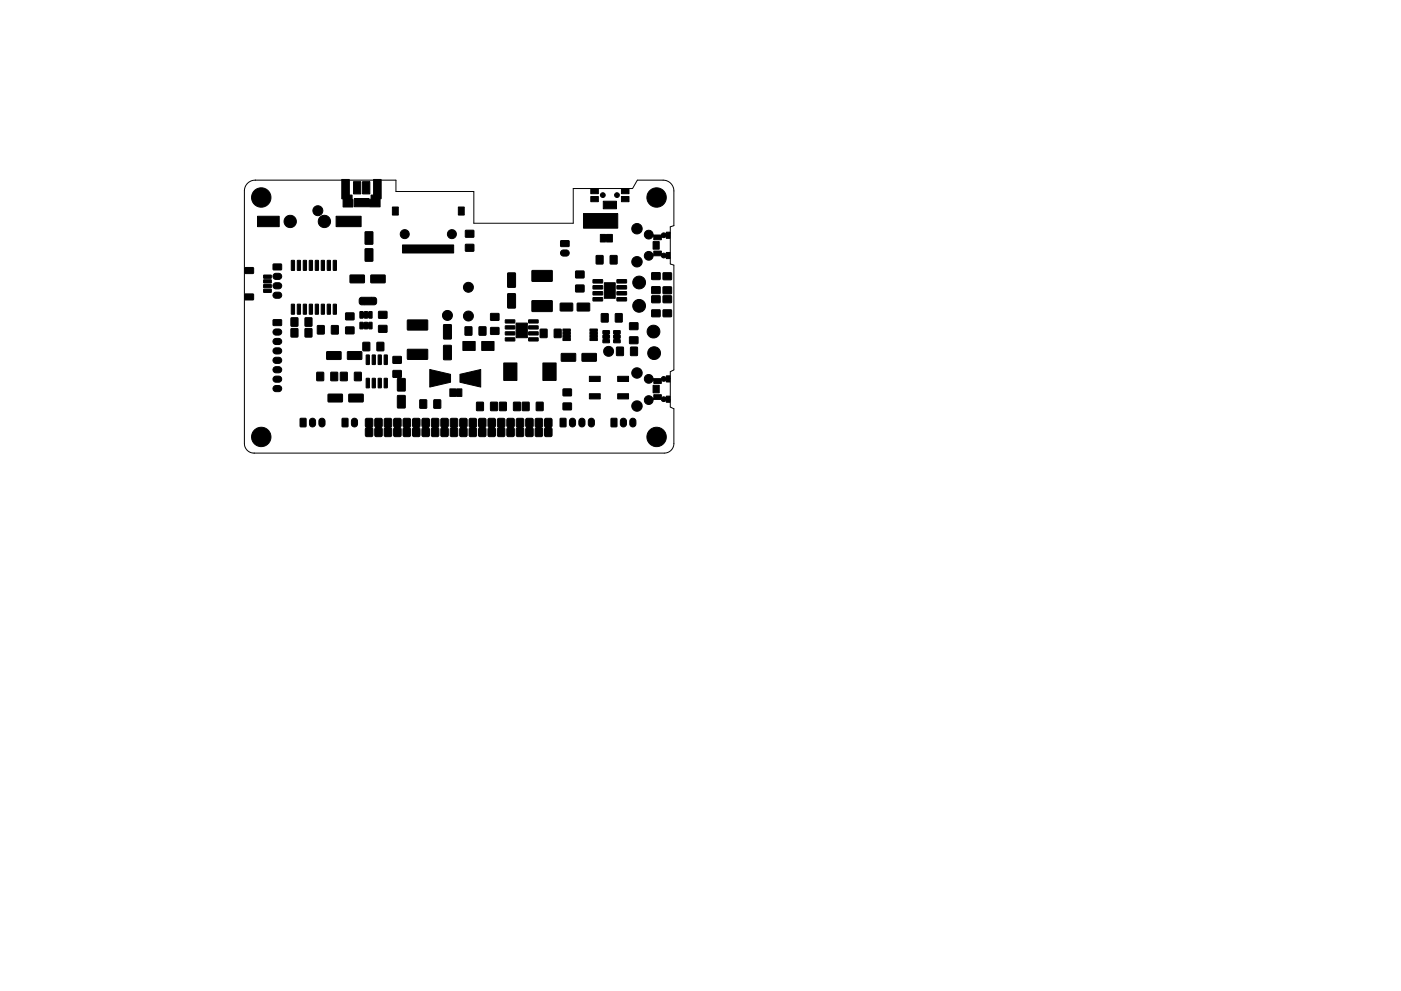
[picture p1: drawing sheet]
<svg xmlns="http://www.w3.org/2000/svg" width="297mm" height="210mm" viewBox="0 0 297 210" stroke-linecap="round" stroke-linejoin="round" font-family="sans-serif">
<path d="M52.5 38.9l.6-.5 1-.2h29.8v2.4h16.6v6.8h21v-7.4h12.6l1-1.8h5.5a2.29 2.29 0 0 1 2.3 2.3v7.4l-.8 .2v7.9l.8 .3v22.2l-.8 .4v7.5l.8 .3v7.4a2.03 2.03 0 0 1-2.1 2h-87a2.03 2.03 0 0 1-2-2v-53.6l.2-1z" fill="none" stroke="#000" stroke-width=".21"/>
<g fill="#000" stroke="#000" stroke-width=".21">
<path d="M51.9 56.8h1.8v1.2h-1.7zM55.9 59.4h1.6v.6h-1.5zM55.9 58.4h1.6v.6h-1.5zM58.1 60.2l.3-.2h.7a.65 .65 0 0 1 .6 .6 .65 .65 0 0 1-.6 .7h-.6a.65 .65 0 0 1-.6-.4 .65 .65 0 0 1 .2-.7zM58.1 58.2l.3-.2h.7a.65 .65 0 0 1 .6 .6 .65 .65 0 0 1-.6 .7h-.6a.65 .65 0 0 1-.6-.4 .65 .65 0 0 1 .2-.7zM54.6 45.9h4.6v2.2h-4.6zM57.9 56h1.7l.1 1.2-1.7 .1zM61.8 55.3h.7l-.1 2.1-.6-.1zM63.1 55.3h.6l-.1 2.1-.6-.1zM64.3 55.3h.7l-.1 2.1-.6-.1zM65.6 55.3h.7l-.1 2.1-.6-.1zM66.9 55.3h.6l-.1 2.1-.6-.1z"/>
<path d="M68.1 55.3h.7l-.1 2.1-.6-.1zM69.4 55.3h.7l-.1 2.1-.6-.1zM70.7 55.3h.6v2.1l-.7-.1zM72.5 38.1h1.6v3.2l.5 .1 .1 .8 .1 .1v1.6h-2.1v-1.6l-.2-.1zM75 38.5h1.5v2.6h-1.5zM71.3 45.9h5.3v2.2h-5.3zM74.2 58.4l3-.1 .1 1.6-3 .1zM76.9 38.5h1.5v2.6h-1.5zM77.4 52.8h1.7l-.1 2.6h-1.6zM77.4 49.2h1.7l-.1 2.6h-1.6zM75.1 42.1h3.1l.1 .2h.3l.1-.9 .5-.1v-3.2h1.6v4.1l-.2 .1v1.6h-5.5zM78.6 58.4l3-.1 .1 1.6-3 .1z"/>
<path d="M83.2 43.9h1.2v1.7h-1.2zM85.3 52h10.9v1.7h-10.9zM97.2 43.9h1.2v1.7h-1.2zM98.7 51.9l1.7-.1 .1 1.5h-1.8zM98.7 48.9h1.7l.1 1.4h-1.8zM107.7 57.9l1.6 .1-.1 3-1.6-.1zM112.8 57.4h4.2l.1 2.2-4.2 .1zM119 53.2l.4-.2h.7a.65 .65 0 0 1 .6 .7 .65 .65 0 0 1-.6 .6h-.6a.65 .65 0 0 1-.6-.4 .65 .65 0 0 1 .1-.7zM118.9 51.1h1.7l.1 1.1-1.8 .1zM122.1 57.5h1.7v1.4l-1.7 .1zM125.3 41.7h1.6v1.1h-1.6zM125.3 40h1.6v1.1h-1.6z"/>
<path d="M125.7 59.3h2l.1 .7-2 .1zM126.4 54.2l1.5 .1-.1 1.7h-1.4zM127.3 49.8l2.5-.1v1.6h-2.5zM127.9 42.7h2.8v1.6h-2.8zM129.4 54.2l1.4 .1v1.7h-1.4zM123.7 45.3h7.3v3.1h-7.3zM130.8 59.3h2v.7l-1.9 .1zM131.8 41.7h1.6v1.1h-1.6zM131.8 40h1.6v1.1h-1.6zM136.8 49.2a1.05 1.05 0 0 1 1.8 .7h1.5a.71 .71 0 0 1 1.1-.4l.1-.2h.8v1.3h-.8l-.1-.3-.4 .1-.5-.1-.1 .6h-1.6l-.1-.8a.96 .96 0 0 1-1.4 .5 .96 .96 0 0 1-.3-1.4zM138.5 51.3h1.3v1.6h-1.3zM138.2 57.9l1.7-.1 .1 1.5h-1.8z"/>
<path d="M136.8 53.7a1.2 1.2 0 0 1 1.7 .2l.1-.6h1.6l.1 .5 .5-.1 .4 .2 .1-.3h.8v1.3h-.8l-.1-.3a.67 .67 0 0 1-1.1-.3h-1.5a.96 .96 0 0 1-1.3 .8 .96 .96 0 0 1-.5-1.4zM140.6 57.9h1.7l.1 1.4h-1.8zM51.9 62.4h1.8v1.2h-1.7zM55.9 61.4h1.6v.6h-1.5zM55.9 60.4h1.6v.6h-1.5zM58.1 72l.3-.2h.7a.65 .65 0 0 1 .6 .6 .65 .65 0 0 1-.6 .7h-.6a.65 .65 0 0 1-.6-.4 .65 .65 0 0 1 .2-.7zM58.1 70l.3-.2h.7a.65 .65 0 0 1 .6 .6 .65 .65 0 0 1-.6 .7h-.6a.65 .65 0 0 1-.6-.4 .65 .65 0 0 1 .2-.7zM58.1 80l.3-.2h.7a.65 .65 0 0 1 .6 .6 .65 .65 0 0 1-.6 .7h-.6a.65 .65 0 0 1-.6-.4 .65 .65 0 0 1 .2-.7zM58.1 78l.3-.2h.7a.65 .65 0 0 1 .6 .6 .65 .65 0 0 1-.6 .7h-.6a.65 .65 0 0 1-.6-.4 .65 .65 0 0 1 .2-.7zM58.1 76l.3-.2h.7a.65 .65 0 0 1 .6 .6 .65 .65 0 0 1-.6 .7h-.6a.65 .65 0 0 1-.6-.4 .65 .65 0 0 1 .2-.7zM58.1 74l.3-.2h.7a.65 .65 0 0 1 .6 .6 .65 .65 0 0 1-.6 .7h-.6a.65 .65 0 0 1-.6-.4 .65 .65 0 0 1 .2-.7zM58.1 62.2l.3-.2h.7a.65 .65 0 0 1 .6 .6 .65 .65 0 0 1-.6 .7h-.6a.65 .65 0 0 1-.6-.4 .65 .65 0 0 1 .2-.7z"/>
<path d="M57.9 67.9l1.7-.1 .1 1.2-1.7 .1zM61.8 64.6h.7l-.1 2.1-.6-.1zM61.7 69.7l1.5 .1-.1 1.7-1.4-.1zM61.7 67.4l1.5 .1-.1 1.7h-1.4zM63.1 64.6h.6l-.1 2.1-.6-.1zM64.3 64.6h.7l-.1 2.1-.6-.1zM64.7 69.7l1.4 .1v1.7l-1.4-.1zM64.7 67.4l1.4 .1v1.7h-1.4zM65.6 64.6h.7l-.1 2.1-.6-.1zM66.9 64.6h.6l-.1 2.1-.6-.1zM67.2 79h1.4v1.8l-1.4-.1zM67.3 69.1h1.4v1.8l-1.4-.1z"/>
<path d="M68.1 64.6h.7l-.1 2.1-.6-.1zM69.4 64.6h.7l-.1 2.1-.6-.1zM70.7 64.6h.6v2.1l-.7-.1zM70.2 79h1.4l-.1 1.8-1.4-.1zM70.3 69.1h1.4v1.8l-1.4-.1zM69.3 74.6h2.9l.1 1.6-3 .1zM72.2 79h1.4v1.8l-1.4-.1zM73.3 69.4h1.7l.1 1.4h-1.8zM73.3 66.4h1.7l.1 1.4-1.8 .1zM75.2 79h1.4v1.8l-1.5-.1zM73.7 74.6h2.9l.1 1.6-3 .1zM76.3 68.4h.6l.2 .2 .2-.2h.6l.2 .2 .2-.2h.5l.1 1.3-.6 .1-.2-.2-.2 .2h-.5l-.3-.2-.2 .2h-.5z"/>
<path d="M76.3 66.1h.6l.2 .2 .2-.2h.6l.2 .2 .2-.2h.5l.1 1.3-.6 .1-.2-.2-.2 .2h-.5l-.3-.2-.2 .2h-.5zM76.3 63.3l.4-.2h2.8l.3 .4v.8l-.4 .4h-2.8l-.4-.5zM77.7 75.3l.6 .1-.1 1.9h-.6zM77 72.7h1.4v1.7h-1.5zM78.9 75.3l.7 .1-.1 1.9h-.6zM80.2 75.3l.7 .1-.1 1.9h-.6zM79.9 72.7h1.5l-.1 1.7h-1.4zM80.3 69.1l1.7-.1v1.5h-1.7zM80.3 66.1h1.7v1.4h-1.7zM81.5 75.3l.6 .1-.1 1.9h-.6zM83.3 78.6l1.8 .1-.1 1.5 .9 .2v2.6l-1.6-.1 .1-2.7-1.1-.2zM83.3 75.6h1.7l.1 1.4-1.7 .1z"/>
<path d="M86.4 74.1h4.2l.1 2.1-4.3 .1zM86.4 67.9h4.2l.1 2-4.3 .1zM91.1 78.4l4.4 1v1.7l-4.4 1zM94.1 73.3l1.6 .1-.1 2.9-1.6-.1zM94.1 68.9l1.6 .1-.1 2.9-1.6-.1zM98.6 69.4h1.5l-.1 1.7h-1.4zM98.1 72.4h2.6v2h-2.6zM101.6 69.4h1.4v1.7h-1.4zM102.1 72.4h2.6v2h-2.6zM104 69.5h1.7l.1 1.4h-1.7zM104 66.5h1.7l.1 1.4-1.7 .1zM107.1 71.7h2l.1 .6-2 .1z"/>
<path d="M107.1 70.4h2l.1 .6-2 .1zM107.1 69.1h2l.1 .6-2 .1zM107.1 67.9l2-.1 .1 .7h-2zM107.7 62.3l1.6 .1-.1 3-1.6-.1zM109.4 68.5h2.4v3.1h-2.4zM112.1 71.7h1.9l.1 .6-1.9 .1zM112.1 70.4h1.9l.1 .6-1.9 .1zM112.1 69.1h1.9l.1 .6-1.9 .1zM112.1 67.9l1.9-.1 .1 .7h-1.9zM114.6 69.9h1.4l-.1 1.7h-1.4zM112.8 63.8h4.2l.1 2.2-4.2 .1zM117.5 69.9h1.5l-.1 1.7h-1.4z"/>
<path d="M119.4 69.8h1.5v2.4h-1.5zM118.8 64.3h2.6v1.6l-2.6 .1zM119 75h3l.1 1.6-3 .1zM122.1 60.5h1.7v1.4h-1.7zM122.4 64.3h2.6v1.6l-2.6 .1zM123.4 75h3l.1 1.6-3 .1zM125.1 69.8h1.5v2.4h-1.5zM125.7 63.2l2-.1 .1 .7-2 .1zM125.7 61.9h2l.1 .6-2 .1zM125.7 60.6h2l.1 .7h-2zM127.5 66.6h1.4v1.7h-1.4zM127.8 70.2h1.4v.5l-.2 .2 .2 .3v.5l-.2 .2 .2 .2v.6h-1.4v-.6l.2-.2-.2-.2v-.5l.2-.2-.2-.3z"/>
<path d="M128.1 60h2.3v3.3h-2.3zM130.1 70.2h1.4v.5l-.2 .2 .2 .3v.5l-.2 .2 .2 .2-.1 .6h-1.3v-.6l.2-.2-.2-.2v-.5l.2-.2-.2-.3zM130.5 66.6h1.4v1.7h-1.4zM130.7 73.7h1.5l-.1 1.7h-1.4zM130.8 63.2l2-.1v.7l-1.9 .1zM130.8 61.9h2v.6l-1.9 .1zM130.8 60.6h2v.7h-1.9zM133.7 73.7h1.5l-.1 1.7h-1.4zM133.5 71.5h1.7l.1 1.4h-1.8zM133.5 68.5h1.7l.1 1.4h-1.8zM136.8 79.8a1.12 1.12 0 0 1 1.8 .5h1.5a.71 .71 0 0 1 1.1-.3l.1-.3h.8v1.3h-.8l-.1-.3-.4 .2-.5-.1-.1 .5h-1.6l-.1-.6a.96 .96 0 0 1-1.4 .5 .96 .96 0 0 1-.3-1.4zM138.2 65.8l1.7-.1 .1 1.4-1.8 .1z"/>
<path d="M138.2 62.8h1.7l.1 1.4h-1.8zM138.2 60.8h1.7l.1 1.4-1.8 .1zM140.6 65.8l1.7-.1 .1 1.4-1.8 .1zM140.6 62.8h1.7l.1 1.4h-1.8zM140.6 60.9h1.7l.1 1.4h-1.8zM58.1 82l.3-.2h.7a.65 .65 0 0 1 .6 .6 .65 .65 0 0 1-.6 .7h-.6a.65 .65 0 0 1-.6-.4 .65 .65 0 0 1 .2-.7zM63.7 88.8h1.2l-.1 1.7h-1.2zM65.8 88.9a.65 .65 0 0 1 .7-.1 .65 .65 0 0 1 .4 .5v.7a.65 .65 0 0 1-.6 .6 .65 .65 0 0 1-.7-.6v-.7zM67.8 88.9a.65 .65 0 0 1 .7-.1 .65 .65 0 0 1 .4 .5v.7a.65 .65 0 0 1-.6 .6 .65 .65 0 0 1-.7-.6v-.7zM69.6 83.7l2.9-.1 .1 1.6-3 .1zM72.6 88.8h1.2l-.1 1.7h-1.2zM74.7 88.9a.65 .65 0 0 1 .7-.1 .65 .65 0 0 1 .4 .5v.7a.65 .65 0 0 1-.6 .6 .65 .65 0 0 1-.7-.6v-.7z"/>
<path d="M74 83.7l2.9-.1 .1 1.6-3 .1zM77.7 80.3h.6l-.1 2-.6-.1zM77.6 88.8h1.4v1.6a.31 .31 0 0 0-.2 .3 .31 .31 0 0 0 .2 .3v1.5l-.2 .1h-1l-.3-.2v-1.4a.31 .31 0 0 0 .2-.3 .31 .31 0 0 0-.2-.3zM78.9 80.3h.7l-.1 2-.6-.1zM80.2 80.3h.7l-.1 2-.6-.1zM79.6 88.8h1.4v1.6a.31 .31 0 0 0-.2 .3 .31 .31 0 0 0 .2 .3v1.5l-.2 .1h-1l-.3-.2v-1.4a.31 .31 0 0 0 .2-.3 .31 .31 0 0 0-.2-.3zM81.5 80.3h.6l-.1 2-.6-.1zM81.6 88.8h1.4v1.6a.31 .31 0 0 0-.2 .3 .31 .31 0 0 0 .2 .3v1.5l-.2 .1h-1l-.3-.2v-1.4a.31 .31 0 0 0 .2-.3 .31 .31 0 0 0-.2-.3zM83.6 88.8h1.4v1.6a.31 .31 0 0 0-.2 .3 .31 .31 0 0 0 .2 .3v1.5l-.2 .1h-1l-.3-.2v-1.4a.31 .31 0 0 0 .2-.3 .31 .31 0 0 0-.2-.3zM84.3 83.9l1.6 .1v2.6l-1.6-.1zM85.6 88.8h1.4v1.6a.31 .31 0 0 0-.2 .3 .31 .31 0 0 0 .2 .3v1.5l-.2 .1h-1l-.3-.2v-1.4a.31 .31 0 0 0 .2-.3 .31 .31 0 0 0-.2-.3zM87.6 88.8h1.4v1.6a.31 .31 0 0 0-.2 .3 .31 .31 0 0 0 .2 .3v1.5l-.2 .1h-1l-.3-.2v-1.4a.31 .31 0 0 0 .2-.3 .31 .31 0 0 0-.2-.3z"/>
<path d="M89 84.8l1.5 .1-.1 1.7h-1.4zM89.6 88.8h1.4v1.6a.31 .31 0 0 0-.2 .3 .31 .31 0 0 0 .2 .3v1.5l-.2 .1h-1l-.3-.2v-1.4a.31 .31 0 0 0 .2-.3 .31 .31 0 0 0-.2-.3zM91.6 88.8h1.4v1.6a.31 .31 0 0 0-.2 .3 .31 .31 0 0 0 .2 .3v1.5l-.2 .1h-1l-.3-.2v-1.4a.31 .31 0 0 0 .2-.3 .31 .31 0 0 0-.2-.3zM92 84.8l1.4 .1v1.7h-1.4zM93.6 88.8h1.4v1.6a.31 .31 0 0 0-.2 .3 .31 .31 0 0 0 .2 .3v1.5l-.2 .1h-1l-.3-.2v-1.4a.31 .31 0 0 0 .2-.3 .31 .31 0 0 0-.2-.3zM95.4 82.5h2.5v1.6h-2.5zM95.6 88.8h1.4v1.6a.31 .31 0 0 0-.2 .3 .31 .31 0 0 0 .2 .3v1.5l-.2 .1h-1l-.3-.2v-1.4a.31 .31 0 0 0 .2-.3 .31 .31 0 0 0-.2-.3zM97.6 88.8h1.4v1.6a.31 .31 0 0 0-.2 .3 .31 .31 0 0 0 .2 .3v1.5l-.2 .1h-1l-.3-.2v-1.4a.31 .31 0 0 0 .2-.3 .31 .31 0 0 0-.2-.3zM99.6 88.8h1.4v1.6a.31 .31 0 0 0-.2 .3 .31 .31 0 0 0 .2 .3v1.5l-.2 .1h-1l-.3-.2v-1.4a.31 .31 0 0 0 .2-.3 .31 .31 0 0 0-.2-.3zM97.5 79.4l4.4-1v3.7l-4.4-1zM101.1 85.4h1.4l-.1 1.7h-1.4zM101.6 88.8h1.4v1.6a.31 .31 0 0 0-.2 .3 .31 .31 0 0 0 .2 .3v1.5l-.2 .1h-1l-.3-.2v-1.4a.31 .31 0 0 0 .2-.3 .31 .31 0 0 0-.2-.3z"/>
<path d="M103.6 88.8h1.4v1.6a.31 .31 0 0 0-.2 .3 .31 .31 0 0 0 .2 .3v1.5l-.2 .1h-1l-.3-.2v-1.4a.31 .31 0 0 0 .2-.3 .31 .31 0 0 0-.2-.3zM104 85.4h1.5l-.1 1.7h-1.4zM105.6 88.8h1.4v1.6a.31 .31 0 0 0-.2 .3 .31 .31 0 0 0 .2 .3v1.5l-.2 .1h-1l-.3-.2v-1.4a.31 .31 0 0 0 .2-.3 .31 .31 0 0 0-.2-.3zM105.9 85.4h1.5l-.1 1.7h-1.4zM107.6 88.8h1.4v1.6a.31 .31 0 0 0-.2 .3 .31 .31 0 0 0 .2 .3v1.5l-.2 .1h-1l-.3-.2v-1.4a.31 .31 0 0 0 .2-.3 .31 .31 0 0 0-.2-.3zM106.8 77h2.8v3.7h-2.8zM108.9 85.4h1.4v1.7h-1.4zM109.6 88.8h1.4v1.6a.31 .31 0 0 0-.2 .3 .31 .31 0 0 0 .2 .3v1.5l-.2 .1h-1l-.3-.2v-1.4a.31 .31 0 0 0 .2-.3 .31 .31 0 0 0-.2-.3zM110.7 85.4h1.5l-.1 1.7h-1.4zM111.6 88.8h1.4v1.6a.31 .31 0 0 0-.2 .3 .31 .31 0 0 0 .2 .3v1.5l-.2 .1h-1l-.3-.2v-1.4a.31 .31 0 0 0 .2-.3 .31 .31 0 0 0-.2-.3zM113.6 88.8h1.4v1.6a.31 .31 0 0 0-.2 .3 .31 .31 0 0 0 .2 .3v1.5l-.2 .1h-1l-.3-.2v-1.4a.31 .31 0 0 0 .2-.3 .31 .31 0 0 0-.2-.3zM113.7 85.4h1.5l-.1 1.7h-1.4z"/>
<path d="M115.6 88.8h1.4v1.6a.31 .31 0 0 0-.2 .3 .31 .31 0 0 0 .2 .3v1.5l-.2 .1h-1l-.3-.2v-1.4a.31 .31 0 0 0 .2-.3 .31 .31 0 0 0-.2-.3zM115.1 77h2.8v3.7h-2.8zM118.8 88.8h1.2l-.1 1.7h-1.1zM119.4 85.5h1.7l.1 1.4-1.8 .1zM119.4 82.5h1.7l.1 1.4-1.8 .1zM120.9 88.9a.65 .65 0 0 1 .7-.1 .65 .65 0 0 1 .4 .5v.7a.65 .65 0 0 1-.6 .6 .65 .65 0 0 1-.7-.6v-.7zM122.9 88.9a.65 .65 0 0 1 .7-.1 .65 .65 0 0 1 .4 .5v.7a.65 .65 0 0 1-.6 .6 .65 .65 0 0 1-.7-.6v-.7zM124.9 88.9a.65 .65 0 0 1 .7-.1 .65 .65 0 0 1 .4 .5v.7a.65 .65 0 0 1-.6 .6 .65 .65 0 0 1-.7-.6v-.7zM125 83.5h2.3v1.1h-2.3zM125 79.8h2.3v1.1h-2.3zM129.6 88.8h1.2l-.1 1.7h-1.1zM131.7 88.9a.65 .65 0 0 1 .7-.1 .65 .65 0 0 1 .4 .5v.7a.65 .65 0 0 1-.6 .6 .65 .65 0 0 1-.7-.6v-.7z"/>
<path d="M131 83.5h2.3v1.1h-2.3zM131 79.8h2.3v1.1h-2.3zM133.7 88.9a.65 .65 0 0 1 .7-.1 .65 .65 0 0 1 .4 .5v.7a.65 .65 0 0 1-.6 .6 .65 .65 0 0 1-.7-.6v-.7zM138.5 81.7h1.3v1.6h-1.3zM136.8 84.3a1.2 1.2 0 0 1 1.7 .3l.1-.9h1.6l.1 .6 .5-.1 .4 .2 .1-.4h.8v1.3h-.8l-.1-.3a.67 .67 0 0 1-1.1-.3l-1.6 .1a.95 .95 0 0 1-1.1 1 .95 .95 0 0 1-.6-1.5z"/>
<circle cx="55.4" cy="41.9" r="2.06"/>
<circle cx="61.5" cy="47" r="1.31"/>
<circle cx="67.4" cy="44.7" r="1.06"/>
<circle cx="68.8" cy="47" r="1.31"/>
<circle cx="85.8" cy="49.7" r=".96"/>
<circle cx="95.8" cy="49.7" r=".96"/>
<circle cx="127.8" cy="41.4" r=".5"/>
<circle cx="130.8" cy="41.4" r=".5"/>
<circle cx="135" cy="55.5" r="1.1"/>
<circle cx="135.1" cy="48.5" r="1.1"/>
<circle cx="135.5" cy="59.9" r="1.35"/>
<circle cx="139.2" cy="41.9" r="2.06"/>
<circle cx="94.9" cy="66.9" r="1.06"/>
<circle cx="99.3" cy="61" r="1.06"/>
<circle cx="99.3" cy="67.1" r="1.06"/>
<circle cx="129" cy="74.5" r="1.06"/>
<circle cx="135.1" cy="79.1" r="1.1"/>
<circle cx="135.5" cy="64.9" r="1.36"/>
<circle cx="138.6" cy="70.4" r="1.35"/>
<circle cx="138.7" cy="74.9" r="1.36"/>
<circle cx="55.4" cy="92.7" r="2.06"/>
<circle cx="135.1" cy="86.1" r="1.1"/>
<circle cx="139.2" cy="92.7" r="2.06"/>
</g>
</svg>
